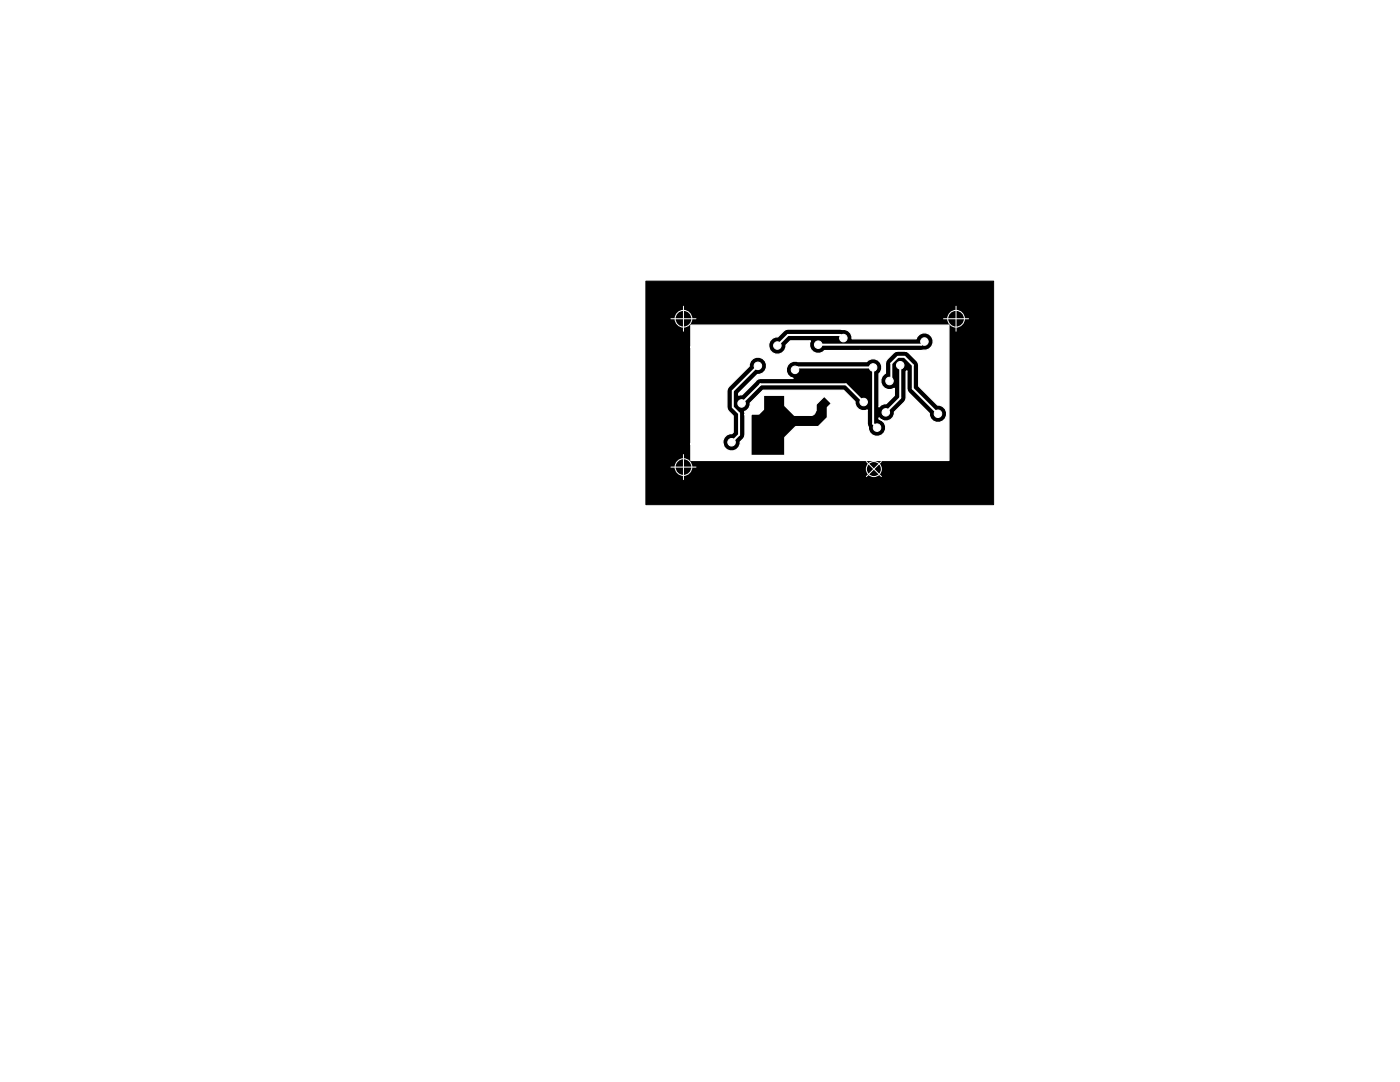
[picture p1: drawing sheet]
<svg xmlns="http://www.w3.org/2000/svg" width="279mm" height="216mm" viewBox="0 0 279 216" stroke-linecap="round" stroke-linejoin="round" font-family="sans-serif">
<path d="M128.9 56.1h69.4v44.6h-69.4z" fill="#000" stroke="#000" stroke-width=".2"/>
<g fill="none" stroke="#fff" stroke-width=".2">
<path d="M133.9 63.6h5M136.4 61.1v5M188.3 63.6h5M190.8 61.1v5M133.9 93.2h5M136.4 90.7v5M172.9 92.1l3 3M175.9 92.1l-3 3"/>
<circle cx="136.4" cy="63.6" r="1.67"/>
<circle cx="190.8" cy="63.6" r="1.67"/>
<circle cx="136.4" cy="93.2" r="1.67"/>
<circle cx="174.4" cy="93.6" r="1.5"/>
</g>
<g fill="#fff" stroke="#fff" stroke-width=".2">
<circle cx="146" cy="88.2" r=".75"/>
<circle cx="151.2" cy="73" r=".75"/>
<circle cx="187.2" cy="82.6" r=".75"/>
<circle cx="177.5" cy="76" r=".75"/>
<circle cx="151.7" cy="70" r=".75"/>
<circle cx="144.7" cy="84" r=".75"/>
<circle cx="148.3" cy="90.5" r=".75"/>
<circle cx="171.6" cy="70.7" r=".75"/>
<circle cx="187.2" cy="89.6" r=".75"/>
<circle cx="184.7" cy="73.5" r=".75"/>
<circle cx="174.3" cy="89.3" r=".75"/>
<circle cx="141.1" cy="67.7" r=".75"/>
<circle cx="159.2" cy="87.6" r=".75"/>
<circle cx="162" cy="82.1" r=".75"/>
<circle cx="155.1" cy="68.9" r=".75"/>
<circle cx="168.3" cy="67.5" r=".75"/>
<circle cx="179.7" cy="72.9" r=".75"/>
<circle cx="176.8" cy="82.3" r=".75"/>
<circle cx="175" cy="85.3" r=".75"/>
<circle cx="158.7" cy="73.8" r=".75"/>
<circle cx="174.2" cy="73.3" r=".75"/>
<circle cx="148" cy="80.5" r=".75"/>
<circle cx="172.4" cy="80.2" r=".75"/>
<circle cx="184.5" cy="68.1" r=".75"/>
<circle cx="163.3" cy="68.8" r=".75"/>
</g>
<path d="M141.1 67.7h.1M151.2 73l-5 5v3.3l1.3 1.2v4.2l-1.5 1.6M158.7 73.8l.4-.5h15.2v11.2l.7 .8M168.5 67.6l-.8-.8h-10.5l-2.1 2.2M177.5 76l.4-.3v-3.2l1.3-1.3h1.3l1.7 1.7v4.6l5 5.1M179.7 72.9v6.5l-2.9 2.9M184.5 68.1l-.6 .7h-20.6M172.4 80.2l-3.6-3.5h-17l-3.8 3.8" fill="none" stroke="#fff" stroke-width=".4"/>
<path d="M137.9 64.9h51.5v27h-51.5v-3.3h6.4a1.74 1.74 0 0 0 1.9 1.4 1.74 1.74 0 0 0 1.5-1.8 1.91 1.91 0 0 0 1-1.5v-4h1.2v8.1l6.6 .1 .1-3.6 2.2-2.2h4.5l1.8-1.8v-2l.8-.8-1.4-1.4-1.6 1.6v1.2l-1 1h-3.3l-2-2-.1-2h-4l-.1 .1v2.7l-1 .9-2.7 .1-.1-.6a1.6 1.6 0 0 0 1.1-1.7l2.6-2.5h16l2.3 2.3a1.69 1.69 0 0 0 2.5 1.6v2.7l.2 .7a1.75 1.75 0 0 0 1.5 1.9 1.75 1.75 0 0 0 2-1.5 1.75 1.75 0 0 0-1.4-2v-.2a1.72 1.72 0 0 0 2 .5 1.72 1.72 0 0 0 1.1-1.7l2.2-2.3 .1-5.8 .2-.1 .1 4 4.4 4.5a1.74 1.74 0 0 0 1.7 1.8 1.74 1.74 0 0 0 1.7-1.8 1.74 1.74 0 0 0-1.8-1.7l-3.8-3.7v-4.7l-2-2a2.84 2.84 0 0 0-2.9 0l-1.6 1.7-.1 2.4a1.75 1.75 0 0 0-.7 2.4 1.75 1.75 0 0 0 2.5 .6v1.4l-1.7 1.7-1 .2-.4 .4v-6.6a1.73 1.73 0 0 0 .1-2.5 1.73 1.73 0 0 0-2.5 0h-13.8a1.75 1.75 0 0 0-2.2 1.3 1.75 1.75 0 0 0 1.3 2.1l-7 .1-3.2 3.2-.7 .1v-.4l3.8-3.8a1.74 1.74 0 0 0 1.8-1.7 1.74 1.74 0 0 0-1.8-1.8 1.74 1.74 0 0 0-1.7 1.9l-4.3 4.4v4.2l1.1 1.3v3.3l-.2 .2a1.71 1.71 0 0 0-1.8 2.1h-6.4v-19.3h15.5a1.74 1.74 0 0 0 1.9 1.4 1.74 1.74 0 0 0 1.6-1.8l.8-.9h4a1.72 1.72 0 0 0 .6 2.2 1.72 1.72 0 0 0 2.3-.2h19.3a2.32 2.32 0 0 0 2.1-.9 1.75 1.75 0 0 0-.7-2.5 1.75 1.75 0 0 0-2.5 1h-12.8a1.7 1.7 0 0 0-1.9-1.9h-10.9l-.8 .3-1.2 1.2a1.71 1.71 0 0 0-1.8 2.1h-15.5z" fill="#fff" stroke="#fff" stroke-width=".25"/>
</svg>
